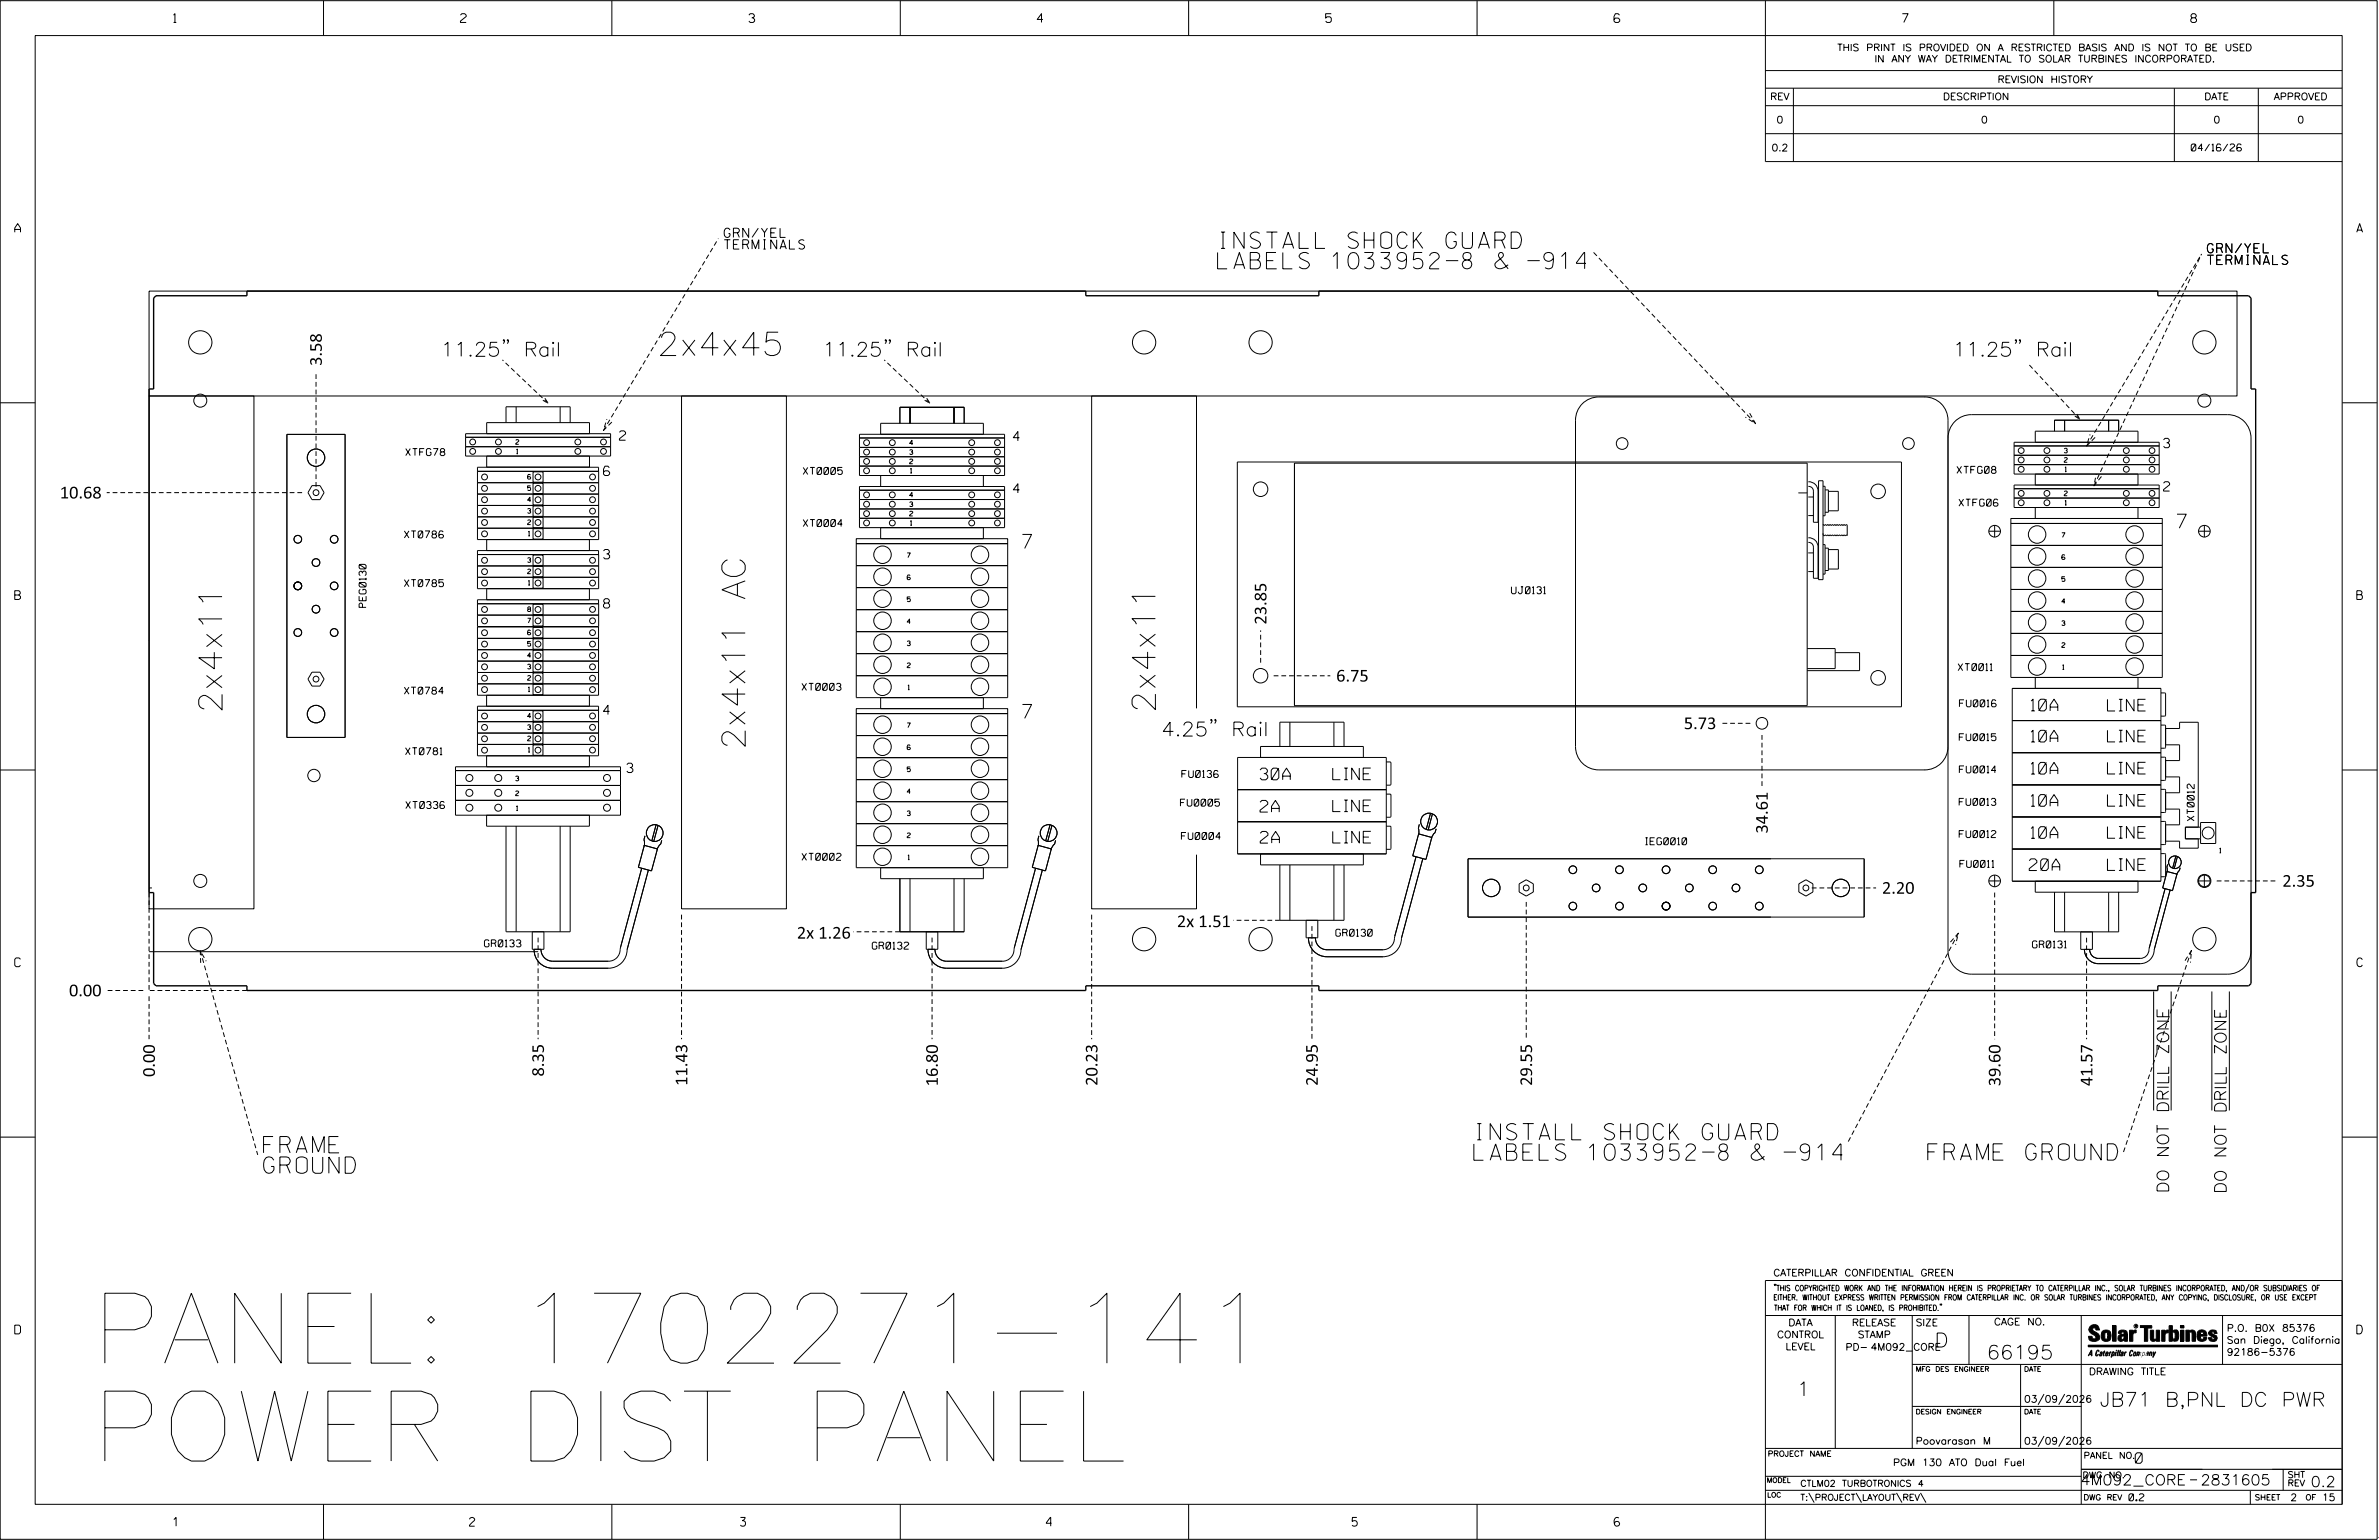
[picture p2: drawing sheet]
<svg xmlns="http://www.w3.org/2000/svg" width="864mm" height="559mm" viewBox="0 0 864 559" stroke-linecap="round" stroke-linejoin="round" font-family="sans-serif">
<defs><g id="words">
<g font-size="25.4">
<text x="33.2" y="494.6">PANEL: 1702271-141</text>
<text x="33.2" y="530.2">POWER DIST PANEL</text>
</g>
<g font-size="8.5">
<text x="238.6" y="129">2x4x45</text>
<text x="80.6" y="258.8" transform="rotate(-90 80.6 258.8)">2x4x11</text>
<text x="419.4" y="258.7" transform="rotate(-90 419.4 258.7)">2x4x11</text>
<text x="270.5" y="272" transform="rotate(-90 270.5 272)">2x4x11 AC</text>
</g>
<g font-size="5.9">
<text x="442" y="90.1">INSTALL SHOCK GUARD</text>
<text x="442" y="97.5">LABELS 1033952-8 &amp; -914</text>
<text x="535" y="413.6">INSTALL SHOCK GUARD</text>
<text x="95.7" y="418.3">FRAME</text>
<text x="95.7" y="425.7">GROUND</text>
<text x="535" y="421">LABELS 1033952-8 &amp; -914</text>
<text x="699.8" y="421">FRAME GROUND</text>
</g>
<g font-size="5.1">
<text x="159.9" y="129.3">11.25&quot; Rail</text>
<text x="298.5" y="129.3">11.25&quot; Rail</text>
<text x="708.8" y="129.3">11.25&quot; Rail</text>
<text x="790.3" y="191.7">7</text>
<text x="371.2" y="199">7</text>
<text x="371.2" y="260.7">7</text>
<text x="421.6" y="267.1">4.25&quot; Rail</text>
<text x="702.3" y="488.8">D</text>
<text x="721.2" y="493.2">66195</text>
<text x="652.2" y="506.5">1</text>
<text x="762.3" y="510.3">JB71 B,PNL DC PWR</text>
</g>
<g font-size="4.2">
<text x="116.8" y="132.8" transform="rotate(-90 116.8 132.8)">3.58</text>
<text x="21.7" y="180.9">10.68</text>
<text x="459.7" y="226.6" transform="rotate(-90 459.7 226.6)">23.85</text>
<text x="485" y="247.3">6.75</text>
<text x="737.3" y="257.9">10A</text>
<text x="765" y="258">LINE</text>
<text x="611.2" y="264.6">5.73</text>
<text x="737.3" y="269.2">10A</text>
<text x="765" y="269.2">LINE</text>
<text x="737.3" y="280.9">10A</text>
<text x="765" y="280.9">LINE</text>
<text x="457.4" y="283">30A</text>
<text x="483.8" y="282.9">LINE</text>
<text x="737.3" y="292.6">10A</text>
<text x="765" y="292.5">LINE</text>
<text x="457.4" y="294.7">2A</text>
<text x="483.8" y="294.5">LINE</text>
<text x="457.5" y="305.9">2A</text>
<text x="483.8" y="305.9">LINE</text>
<text x="641.7" y="302.5" transform="rotate(-90 641.7 302.5)">34.61</text>
<text x="737.3" y="304.2">10A</text>
<text x="765" y="304.2">LINE</text>
<text x="736.6" y="315.9">20A</text>
<text x="765" y="315.8">LINE</text>
<text x="828.5" y="321.8">2.35</text>
<text x="683.2" y="324.3">2.20</text>
<text x="289.3" y="340.6">2x 1.26</text>
<text x="427.2" y="336.4">2x 1.51</text>
<text x="25" y="361.5">0.00</text>
<text x="56.2" y="390.8" transform="rotate(-90 56.2 390.8)">0.00</text>
<text x="197.5" y="390.6" transform="rotate(-90 197.5 390.6)">8.35</text>
<text x="249.5" y="394" transform="rotate(-90 249.5 394)">11.43</text>
<text x="340.4" y="394.2" transform="rotate(-90 340.4 394.2)">16.80</text>
<text x="398.4" y="394" transform="rotate(-90 398.4 394)">20.23</text>
<text x="478.4" y="394" transform="rotate(-90 478.4 394)">24.95</text>
<text x="556.2" y="394" transform="rotate(-90 556.2 394)">29.55</text>
<text x="726.2" y="394.2" transform="rotate(-90 726.2 394.2)">39.60</text>
<text x="759.6" y="394.1" transform="rotate(-90 759.6 394.1)">41.57</text>
<text x="787.3" y="433" transform="rotate(-90 787.3 433)">DO NOT DRILL ZONE</text>
<text x="808.2" y="433.1" transform="rotate(-90 808.2 433.1)">DO NOT DRILL ZONE</text>
</g>
<g font-size="3.8">
<text x="775.1" y="531">0</text>
<text x="755.2" y="538.9">4M092_CORE</text>
<text x="798.8" y="538.9">2831605</text>
<text x="838.8" y="539.5">0.2</text>
</g>
<g font-size="3.4">
<text x="262.9" y="86.2">GRN/YEL</text>
<text x="262.9" y="90.4">TERMINALS</text>
<text x="801.3" y="96">TERMINALS</text>
<text x="801.3" y="91.7">GRN/YEL</text>
<text x="224.9" y="159.7">2</text>
<text x="367.8" y="160">4</text>
<text x="785.4" y="162.5">3</text>
<text x="367.8" y="178.9">4</text>
<text x="785.4" y="178.2">2</text>
<text x="219.1" y="202.8">3</text>
<text x="219.1" y="220.6">8</text>
<text x="219.1" y="259.3">4</text>
<text x="227.5" y="280.3">3</text>
</g>
<g font-size="3.2">
<text x="63" y="8.2">1</text>
<text x="167.2" y="8.2">2</text>
<text x="271.8" y="8.2">3</text>
<text x="376.5" y="8.2">4</text>
<text x="481.2" y="8.2">5</text>
<text x="690.6" y="8.2">7</text>
<text x="795.3" y="8.2">8</text>
<text x="5.4" y="84.3">A</text>
<text x="855.5" y="84.3">A</text>
<text x="5.4" y="217.5">B</text>
<text x="855.6" y="217.5">B</text>
<text x="5.4" y="350.8">C</text>
<text x="855.6" y="350.8">C</text>
<text x="5.4" y="484">D</text>
<text x="855.6" y="484">D</text>
<text x="62.8" y="553.8">1</text>
<text x="170.4" y="553.8">2</text>
<text x="268.8" y="553.8">3</text>
<text x="379.8" y="553.8">4</text>
<text x="490.8" y="553.8">5</text>
<text x="585.9" y="553.8">6</text>
</g>
<g font-size="2.5">
<text x="666.9" y="18.5">THIS PRINT IS PROVIDED ON A RESTRICTED BASIS AND IS NOT TO BE USED</text>
<text x="680.5" y="22.6">IN ANY WAY DETRIMENTAL TO SOLAR TURBINES INCORPORATED.</text>
<text x="725.1" y="30">REVISION HISTORY</text>
<text x="642.6" y="36.3">REV</text>
<text x="705.3" y="36.3">DESCRIPTION</text>
<text x="800.2" y="36.3">DATE</text>
<text x="825.4" y="36.3">APPROVED</text>
<text x="644.9" y="44.7">0</text>
<text x="719.1" y="44.7">0</text>
<text x="803.5" y="44.7">0</text>
<text x="834" y="44.7">0</text>
<text x="643.1" y="54.8">0.2</text>
<text x="795.4" y="54.8">04/16/26</text>
<text x="147.3" y="165.3">XTFG78</text>
<text x="291.6" y="172.1">XT0005</text>
<text x="710.4" y="171.8">XTFG08</text>
<text x="711.1" y="183.7">XTFG06</text>
<text x="291.6" y="191.1">XT0004</text>
<text x="146.8" y="195.2">XT0786</text>
<text x="146.8" y="212.9">XT0785</text>
<text x="548.7" y="215.4">UJ0131</text>
<text x="132.9" y="220.4" transform="rotate(-90 132.9 220.4)">PEG0130</text>
<text x="710.8" y="243.3">XT0011</text>
<text x="146.8" y="251.9">XT0784</text>
<text x="291.1" y="250.5">XT0003</text>
<text x="711.3" y="256.5">FU0016</text>
<text x="711.2" y="268.8">FU0015</text>
<text x="147.2" y="273.9">XT0781</text>
<text x="711.3" y="280.4">FU0014</text>
<text x="429" y="282.1">FU0136</text>
<text x="147.3" y="293.4">XT0336</text>
<text x="428.5" y="292.5">FU0005</text>
<text x="711.2" y="292.2">FU0013</text>
<text x="796.5" y="297.8" transform="rotate(-90 796.5 297.8)">XT0012</text>
<text x="428.9" y="304.6">FU0004</text>
<text x="711.2" y="303.9">FU0012</text>
<text x="597.3" y="306.5">IEG0010</text>
<text x="291.1" y="312.2">XT0002</text>
<text x="711.4" y="314.7">FU0011</text>
<text x="484.9" y="339.7">GR0130</text>
<text x="175.9" y="343.6">GR0133</text>
<text x="316.6" y="344.4">GR0132</text>
<text x="737.8" y="344">GR0131</text>
<text x="643.8" y="463">CATERPILLAR CONFIDENTIAL GREEN</text>
<text x="645.1" y="485.5">CONTROL</text>
<text x="649.2" y="481.1">DATA</text>
<text x="672.3" y="481.1">RELEASE</text>
<text x="674.4" y="485.5">STAMP</text>
<text x="695.4" y="481.1">SIZE</text>
<text x="723.8" y="480.8">CAGE NO.</text>
<text x="808.4" y="483.1">P.O. B0X 85376</text>
<text x="648.2" y="489.8">LEVEL</text>
<text x="669.9" y="490">PD- 4M092_CORE</text>
<text x="808.4" y="487.5">San Diego, California</text>
<text x="808.4" y="491.8">92186-5376</text>
<text x="758.3" y="498.9">DRAWING TITLE</text>
<text x="734.8" y="508.9">03/09/2026</text>
<text x="695.4" y="524.1">Poovarasan M</text>
<text x="734.8" y="524.1">03/09/2026</text>
<text x="687.2" y="531.9">PGM 130 ATO Dual Fuel</text>
<text x="772.8" y="544.6">0.2</text>
<text x="831.4" y="544.6">2</text>
<text x="842.9" y="544.6">15</text>
</g>
<g font-size="2.3">
<text x="756.4" y="529.2">PANEL NO.</text>
<text x="653.5" y="539.4">CTLM02 TURBOTRONICS 4</text>
<text x="756" y="536.3">DWG NO.</text>
<text x="830.4" y="539.3">REV</text>
<text x="830.4" y="536.2">SHT</text>
<text x="653.5" y="544.5">T:\PROJECT\LAYOUT\REV\</text>
</g>
<g font-size="2">
<text x="643.8" y="468.4">&quot;THIS COPYRIGHTED WORK AND THE INFORMATION HEREIN IS PROPRIETARY TO CATERPILLAR INC., SOLAR TURBINES INCORPORATED, AND/OR SUBSIDIARIES OF</text>
<text x="643.8" y="471.8">EITHER. WITHOUT EXPRESS WRITTEN PERMISSION FROM CATERPILLAR INC. OR SOLAR TURBINES INCORPORATED, ANY COPYING, DISCLOSURE, OR USE EXCEPT</text>
<text x="644" y="475.6">THAT FOR WHICH IT IS LOANED, IS PROHIBITED.&quot;</text>
<text x="641.7" y="528.5">PROJECT NAME</text>
<text x="756.3" y="544.3">DWG REV</text>
<text x="818.5" y="544.3">SHEET</text>
<text x="836.9" y="544.3">OF</text>
</g>
<g font-size="1.8">
<text x="695.4" y="497.6">MFG DES ENGINEER</text>
<text x="734.8" y="497.6">DATE</text>
<text x="695.4" y="513.1">DESIGN ENGINEER</text>
<text x="734.8" y="513.1">DATE</text>
<text x="641.3" y="538">MODEL</text>
<text x="641.5" y="543.3">LOC</text>
</g>
<g font-size="1.7">
<text x="187.2" y="161.2">2</text>
<text x="330.2" y="161.5">4</text>
<text x="187.5" y="164.6">1</text>
<text x="330.2" y="164.9">3</text>
<text x="749.3" y="167.7">2</text>
<text x="749.3" y="164.3">3</text>
<text x="191.5" y="173.8">6</text>
<text x="330.2" y="168.3">2</text>
<text x="330.5" y="171.7">1</text>
<text x="749.6" y="171.1">1</text>
<text x="191.5" y="178">5</text>
<text x="749.3" y="179.9">2</text>
<text x="191.5" y="182.1">4</text>
<text x="330.2" y="180.4">4</text>
<text x="330.2" y="183.8">3</text>
<text x="749.6" y="183.3">1</text>
<text x="191.5" y="190.3">2</text>
<text x="191.5" y="186.2">3</text>
<text x="330.2" y="187.2">2</text>
<text x="330.5" y="190.6">1</text>
<text x="191.8" y="194.5">1</text>
<text x="748.5" y="195">7</text>
<text x="329.3" y="202.3">7</text>
<text x="748.5" y="203">6</text>
<text x="191.5" y="208.2">2</text>
<text x="191.5" y="204.1">3</text>
<text x="191.8" y="212.3">1</text>
<text x="329.3" y="210.3">6</text>
<text x="748.5" y="211">5</text>
<text x="191.5" y="221.9">8</text>
<text x="329.3" y="218.3">5</text>
<text x="748.5" y="219">4</text>
<text x="191.5" y="226">7</text>
<text x="329.3" y="226.3">4</text>
<text x="748.5" y="226.9">3</text>
<text x="191.5" y="238.6">4</text>
<text x="191.5" y="234.5">5</text>
<text x="329.3" y="234.3">3</text>
<text x="748.5" y="234.9">2</text>
<text x="191.5" y="242.7">3</text>
<text x="329.3" y="242.3">2</text>
<text x="748.8" y="242.9">1</text>
<text x="191.5" y="246.9">2</text>
<text x="191.8" y="251">1</text>
<text x="329.6" y="250.2">1</text>
<text x="191.5" y="260.6">4</text>
<text x="191.5" y="264.7">3</text>
<text x="191.5" y="268.8">2</text>
<text x="329.3" y="264">7</text>
<text x="191.8" y="273">1</text>
<text x="329.3" y="280">5</text>
<text x="187.2" y="283.3">3</text>
<text x="329.3" y="288">4</text>
<text x="187.2" y="288.7">2</text>
<text x="187.5" y="294.1">1</text>
<text x="329.3" y="296">3</text>
<text x="329.3" y="303.9">2</text>
<text x="329.6" y="311.9">1</text>
<text x="805.8" y="309.5">1</text>
</g>
<text font-size=".9" x="775.1" y="481.7">R</text>
</g></defs>
<g fill="none" stroke="#000" stroke-width=".36">
<path d="M.1 .2h862.8v558.4h-862.8zM12.8 12.9h837.4v533h-837.4zM117.4 .2v12.7M222.1 .2v12.7M326.8 .2v12.7M431.5 .2v12.7M536.2 .2v12.7M587.9 5.5l-.5-.5h-1l-.5 1v1.7l.5 .4h1l.6-.4v-.6l-.6-.5h-1l-.5 .5M640.9 .2v58.4h209.3M745.6 .2v12.7M640.9 25.6h209.3M640.9 32h209.3"/>
<path d="M640.9 38.3h209.3M651 32v26.6M789.3 32v26.6M819.8 32v26.6M640.9 48.5h209.3M54.1 105.6h758v38.1h-758zM183.1 123.5l-.2 .2-.2-.2 .2-.3 .2 .3-.4 1.2M184.6 123.5l-.3 .2-.2-.2 .2-.3 .3 .3-.5 1.2M321.7 123.5l-.2 .2-.2-.2 .2-.3a.97 .97 0 0 1-.2 1.5M323.2 123.5l-.2 .2-.3-.2 .3-.3 .2 .3v.5l-.5 .7M732 123.5l-.2 .2-.3-.2 .3-.3a.91 .91 0 0 1-.3 1.5M733.5 123.5l-.3 .2-.2-.2 .2-.3a.93 .93 0 0 1-.2 1.5"/>
<path d="M.1 146.2h12.7M54.1 143.7h38.1v186.1h-38.1zM104.1 157.6h21.2v110h-21.2zM169 157.4h52.7v8.1h-52.7zM169 158.7h52.7M183.7 153.4v-5.8h23.3v5.8M187.4 147.6v5.8M203.3 147.6v5.8M214 157.4v-4h-37.3v4M247.4 143.7h38.1v186.1h-38.1zM312 157.6h52.7v14.9h-52.7zM312 158.9h52.7"/>
<path d="M319.7 157.6v-4h37.3v4M326.7 153.6v-5.8h23.3v5.8M330.3 147.8v5.8M346.3 147.8v5.8M698.7 144a8.4 8.4 0 0 1 8.4 8.5v192.5a8.5 8.5 0 0 0 8.5 8.5h93.1a8.4 8.4 0 0 0 8.4-8.5v-186.1a8.4 8.4 0 0 0-8.4-8.4h-93.1a8.5 8.5 0 0 0-8.5 8.4M698.8 144h-118.4a8.4 8.4 0 0 0-8.5 8.5v118.4a8.4 8.4 0 0 0 8.5 8.5h118.4M745.8 156.5v-4h23.3v4M749.5 152.5v4M765.5 152.5v4M850.2 146.2h12.7M113.2 176.2h3l1.5 2.6-1.5 2.5h-3l-1.4-2.5zM169 162.1h52.7"/>
<path d="M173.3 171h44v24.8h-44v-26.3h44v1.5M173.3 179.3h44M173.3 175.2h44M193.5 179.5h3.6v3.7h-3.6zM193.5 175.3h3.6v3.8h-3.6zM193.5 171.2h3.6v3.8h-3.6zM214 165.5v4h-37.3v-4M221.2 169.7l-.5-.5h-1.1l-.5 1.1v1.7l.5 .5h1.1l.6-.5v-.6l-.6-.5h-1.1l-.5 .5M312 176.5h52.7v15h-52.7zM312 177.9h52.7M312 162.3h52.7M312 165.7h52.7"/>
<path d="M312 169.1h52.7M319.7 172.5v4M357 172.5v4M449.2 167.6h241v88.9h-241zM469.9 168.1h186.1v87.9h-186.1zM652.8 178.9h3.2M656.4 174.8a3.4 3.4 0 0 1 3.6 3.4v11.3h-1.7v-11.3a1.7 1.7 0 0 0-1.9-1.7M660.2 174.4h1.6v35.9h-1.6zM661.8 176.5h.7v10.6h-.7M662.5 177.8h1.2v8.1h-1.2M663.7 178.3h3.6v7h-3.6M731.1 177.3h52.7"/>
<path d="M731.1 168.6h52.7M731.1 165.2h52.7M731.1 161.8h52.7M731.1 160.5h52.7v11.5h-52.7zM731.1 176h52.7v8.1h-52.7zM738.8 172v4M776.1 160.5v-4h-37.3v4M776.1 172v4M173.3 191.7h44M173.3 187.5h44M173.3 183.4h44M176.7 195.8v4"/>
<path d="M193.5 191.8h3.6v3.8h-3.6zM193.5 187.7h3.6v3.8h-3.6zM193.5 183.6h3.6v3.8h-3.6zM214 195.8v4M310.8 197.3h55v55.9h-55zM310.8 195.5h55v1.8h-55zM312 181.3h52.7M312 184.7h52.7M312 188.1h52.7M319.7 191.5v4h37.3v-4M656.4 195.1a3.4 3.4 0 0 1 3.6 3.4v11.3h-1.7v-11.3a1.7 1.7 0 0 0-1.9-1.7M656.4 187.1h1.9"/>
<path d="M656.4 180.3h1.9M661.8 197.6h.7v10.7h-.7M661.8 190.4l.4 .3 .5-.4 .4 .4 .4-.4 .4 .4 .5-.4 .4 .4 .4-.4 .4 .4 .4-.4 .5 .4 .4-.4 .4 .4 .4-.4 .5 .4 .4-.4 .4 .4 .4-.4 .5 .4 .4-.4 .3 .2v3.8l-.3-.2-.4 .4-.5-.4-.4 .4-.4-.4-.4 .4-.5-.4-.4 .4-.4-.4-.4 .4-.5-.4-.4 .4-.4-.4-.4 .4-.4-.4-.5 .4-.4-.4-.4 .4-.4-.4-.5 .4-.4-.4v-.6M662.5 198.9h1.2v8.1h-1.2M663.7 199.4h3.6v7.1h-3.6M722 192.8h4.2M724.1 190.6v4.3M730 189.9h54.9v55.9h-54.9zM730 197.9h54.9M730 188.1h54.9v1.8h-54.9zM731.1 180.7h52.7M776.1 184.1v4h-37.3v-3.9"/>
<path d="M798.1 192.8h4.2M800.2 190.6v4.3M173.3 201.2h44v12.4h-44v-13.8h44v1.4M173.3 219.1h44v8.2h-44v-9.7h44v1.5M173.3 209.5h44M173.3 205.4h44M176.7 213.6v4M193.5 209.7h3.6v3.7h-3.6zM193.5 205.5h3.6v3.8h-3.6zM193.5 201.4h3.6v3.8h-3.6zM193.5 219.3h3.6v3.7h-3.6zM214 213.6v4"/>
<path d="M310.8 213.2h55M310.8 205.2h55M656.4 207.4h1.9M656.4 200.6h1.9M730 213.9h54.9M730 205.9h54.9M173.3 227.5h44v24.8h-44zM173.3 235.8h44M173.3 239.9h44M173.3 231.6h44M173.3 223.2h44M192.6 228.9l-.8-.3-.3 .6v.9l.8 .2 .3-.2-.3-.6h-.5l-.3 .3"/>
<path d="M193.5 223.4h3.6v3.8h-3.6zM193.5 235.9h3.6v3.8h-3.6zM193.5 231.8h3.6v3.8h-3.6zM193.5 227.7h3.6v3.8h-3.6zM310.8 237.2h55M310.8 229.2h55M310.8 221.2h55M656 235.3h10.2v7.3h-10.2M666.2 236.8h8.8v6.5h-19M730 237.8h54.9M730 229.8h54.9M730 221.9h54.9"/>
<path d="M113.2 243.9h3l1.5 2.5-1.5 2.6h-3l-1.4-2.6zM173.3 256.3h44v17.9h-44zM173.3 257.7h44M173.3 244h44M173.3 248.1h44M176.6 252.3v4M193.5 257.9h3.6v3.8h-3.6zM193.5 240.1h3.6v3.7h-3.6zM193.5 244.2h3.6v3.8h-3.6zM193.5 248.3h3.6v3.8h-3.6zM214 252.3v4M310.8 258.9h55v56h-55z"/>
<path d="M310.8 245.2h55M310.8 257.1h55v1.8h-55zM357 253.2v3.9h-37.3v-3.9M434.3 257v-113.3h-38v186.1h38v-19.7M730.5 249.8h53.9v70h-53.9zM738.8 245.8v4M776.1 245.8v4M784.4 251.4h1.4l.3 .4v7.7l-.3 .4h-1.4M.1 279.4h12.7M165.3 278.2h59.9v17.6h-59.9zM165.3 279.6h59.9M173.3 261.9h44"/>
<path d="M173.3 266h44M173.3 270.1h44M176.6 274.2v4M193.5 262h3.6v3.8h-3.6zM193.5 266.2h3.6v3.7h-3.6zM193.5 270.3h3.6v3.8h-3.6zM214 274.2v4M310.8 274.9h55M310.8 266.9h55M330.4 270.6l-.8-.3-.3 .6v.8l.9 .3 .2-.3-.2-.6-.9 .3M439.9 261.3l-.2 .2-.2-.2 .2-.3a.95 .95 0 0 1-.2 1.5M441.4 261.3l-.3 .2-.2-.2 .2-.3a.97 .97 0 0 1-.2 1.5"/>
<path d="M449.3 274.8h53.9v35h-53.9zM457.6 274.8v-3.9h37.3v3.9M464.6 270.9v-8.9h23.3v8.9M468.2 262v8.9M484.2 262v8.9M503.2 276.5h1.4l.3 .3v7.8l-.3 .3h-1.4M707.1 270.9a8.4 8.4 0 0 1-8.4 8.5M730.5 261.5h53.9M730.5 273.1h53.9M784.4 263.1h1.4l.3 .3v7.8l-.3 .3h-1.4M784.4 274.7h1.4l.3 .4v7.7l-.3 .4h-1.4M786.1 270.3h5.1v5.7h-5.1"/>
<path d="M786.1 264.3h5.1v-2.2h6.8v38M850.2 279.4h12.7M165.3 290.4h59.9M165.3 285h59.9M176.6 295.8v4h37.4v-4M187.4 299.7v38.4M203.3 299.8v38.3M207 299.8v38.3h-23.3v-38.3M238.2 299.3l-1.6 5.8M238.9 299.5l-1.6 5.8M310.8 298.9h55M310.8 290.9h55"/>
<path d="M310.8 282.9h55M381.2 299.3l-1.6 5.8M381.9 299.5l-1.6 5.8M449.3 298.2h53.9M449.3 286.5h53.9M503.2 299.8h1.4l.3 .3v7.8l-.3 .3h-1.4M503.2 288.1h1.4l.3 .4v7.7l-.3 .3h-1.4M515.2 299.1l-.3 1.5 .2 1.4-.2 .9M519.3 295.1l-1.6 5.9M520 295.3l-1.6 5.8M730.5 284.8h53.9M730.5 296.4h53.9"/>
<path d="M784.4 286.4h1.4l.3 .3v7.8l-.3 .3h-1.4M784.4 298.1h1.4l.3 .3v7.7l-.3 .4h-1.4M786.1 293.6h5.1v5.7h-5.1M786.1 281.9h5.1v5.8h-5.1M798.8 298.4h5.5v7.7h-5.5zM232.9 315.1l-7.7 28.8a4.5 4.5 0 0 1-4.3 4.9h-20.3a4.3 4.3 0 0 1-4.2-4.3M233.9 306.7l4.8 1.3-2.2 8-4.8-1.3zM234.1 303.3l-.3 1.4 .2 1-.2 1.4M235.4 315.7l-7.8 28.9a6.7 6.7 0 0 1-6.7 6.7h-20.3a6.7 6.7 0 0 1-6.7-6.8M240.2 304.9l-.3 1.4-1 1.1-.3 1M310.8 306.8h55M319.7 314.9v3.9h37.3v-3.9"/>
<path d="M326.7 318.8v19.3h23.3v-19.3M330.3 318.8v19.3M346.3 318.8v19.3M375.9 315.1l-7.7 28.8a4.4 4.4 0 0 1-4.3 4.9h-20.3a4.2 4.2 0 0 1-4.2-4.3M376.9 306.7l4.7 1.3-2.1 8-4.8-1.3zM377.1 303.3l-.3 1.4 .2 1.4-.2 1M378.4 315.7l-7.8 28.9a6.7 6.7 0 0 1-6.7 6.7h-20.3a6.7 6.7 0 0 1-6.7-6.8M383.2 304.9l-.4 1.4-.9 1.1-.3 1M457.6 309.8v4h37.3v-4M464.6 313.8v20.1h23.3v-20.1M468.2 313.8v20.1M484.2 313.8v20.1"/>
<path d="M514 310.9l-7.7 28.9a4.4 4.4 0 0 1-4.3 4.8h-20.2a4.2 4.2 0 0 1-4.3-4.3M515 302.6l4.7 1.3-2.1 8-4.8-1.3zM516.5 311.5l-7.8 28.9a6.7 6.7 0 0 1-6.7 6.8h-20.2a6.7 6.7 0 0 1-6.8-6.9M521.3 300.7l-.4 1.4-.9 1.1-.3 1M532.9 311.6h143.8v21.2h-143.8zM722 319.7h4.2M724.1 317.5v4.3M730.5 308.1h53.9M738.8 319.8v3.9h37.3v-3.9M784.4 309.7h1.4l.3 .4v7.7l-.3 .3h-1.4M786.7 316.2l3.6 1-1.7 6-3.5-1zM786.9 313.7l-.3 2.8"/>
<path d="M789.9 310.6l-1.2 4.4M790.4 310.8l-1.1 4.3M791.4 314.9l-.3 1-.9 1.5M798 304.4v3.4h-6.8v-2.6h-5.1M798.1 319.7h4.2M798.8 300.1h-5.5v4.3h5.5M800.2 317.5v4.3M54.1 322.2h1M193.2 338.1v6.4h4.2v-6.4M336.2 338.1v6.4h4.2v-6.4M474.1 333.9v6.4h4.3v-6.4M551.5 320.7l2.5-1.5 2.6 1.5v3l-2.6 1.5-2.5-1.5z"/>
<path d="M653 320.7l2.6-1.5 2.5 1.5v3l-2.5 1.5-2.6-1.5zM749.5 323.7v14.4M755.3 338.1v6.4h4.3v-6.4M765.5 323.8v14.3M769.1 323.6v14.5h-23.3v-14.4M786 322.4l-5.8 21.7a3.4 3.4 0 0 1-3.3 3.7h-15.2a3.1 3.1 0 0 1-3.1-3.3M787.8 322.9l-5.8 21.7a5.1 5.1 0 0 1-5.1 5.1h-15.2a5.1 5.1 0 0 1-5-5.2M54.1 345.3h141.3M781.8 359.8v43.1M788.1 359.8v43.1M802.9 359.8v43.1M809.3 359.8v43.1"/>
<path d="M.1 412.6h12.7M850.2 412.6h12.7M640.9 477.3h209.3M644.2 466.1l-.1 .4M644.7 466.1l-.2 .4M666.2 477.3v48.3M694.2 477.3v48.3M704.4 473.3l-.1 .4M704.8 473.3l-.1 .4M714.8 477.3v17.8M755.5 477.3v68.6M806.8 477.3v17.8"/>
<path d="M816.5 466l-1.4 3.1M850.2 464.6h-209.3v94M850.2 464.8v81.1M694.2 495.1h156M733.5 495.1v30.5M758.6 481.4a2.02 2.02 0 0 1 3.1-.1l.5 1.3h-1.3l-.2-.6-.4-.2-.6 .1-.1 .4 .4 .7a2.46 2.46 0 0 1 2.2 2.9 2.83 2.83 0 0 1-3.8 .3l-.3-1.3h1.3l.2 .7 .6 .3 .5-.2 .2-.5-.4-.6-1.9-1.2-.4-.9zM759.2 491.3h-.7l.7-1.2v1.9h.2l-.1-2.1-1.3 2.1 .5-.5h.7M761.3 490l.3-.2 .4 .3-.1 .3-.3-.4-.4 .3-.3 1.6h.4l.4-.5-.3 .6-.4 .1-.3-.4zM762.6 490.6l.5-.1-.1 1.4h-.9a.74 .74 0 0 1 .9-.8l-.3 .7-.5 .1 .2-.5 .6-.2v-.5l-.7 .2zM763 483.2a2.17 2.17 0 0 1 3.1 0l.3 1.4-.3 1.5a2.17 2.17 0 0 1-3.1 0l-.3-1.5zM763.6 490.5l.4-.4 .2 .6h-.3l-.3 .9 .2 .4-.3-.1zM764.1 483.7l.5-.4 .4 .3v2.2l-.4 .2-.5-.2z"/>
<path d="M764.6 491.1l.6 .2v-.7l-.4-.1-.4 .6-.1 .8h.6M764.6 491.1l-.1 .8h.4M764.6 482.6v.8M764.8 490.7l.4 .1v.3h-.6zM765 491.5l-.1 .4zM766 490.5l-.5 1.5zM766 490.8l.4-.3-.4 .4M766.9 481h1.3v5.7h-1.3zM767 490.8l.5 .1-.3 .8-.4 .2zM767.3 490.5h-.5l-.5 2M767.3 490.5a.8 .8 0 0 1 .2 1 .8 .8 0 0 1-.9 .4l-.1 .6M767.3 490.5l-.1 .2"/>
<path d="M768.1 490.5l-.4 1.5zM768.2 489.9h.3l-.1 .2h-.2zM769 489.9l-.5 2.1zM769.7 489.9l-.6 2.1zM770.1 491.4l.5-.3-.5 .8zM770.4 491.9h.1M770.6 491.1l.1-.4-.7 .2 .1-.3 .6-.1 .2 .3-.5 1.1M770.6 491.1a.74 .74 0 0 0-.8 .8h.6M771 484.8h-.7l-.3 .6 .4 .7 .5-.3 .1-2.4h-.8l-.1 .4h-1.2a1.71 1.71 0 0 1 1.8-1.3 1.71 1.71 0 0 1 1.6 1.4v2.8h-1.1l-.1-.6M771 484.2l-1.5 .1a1.41 1.41 0 0 0 0 2.4l.5 .1 1.1-.7M771.2 486.1h-.1M771.4 490.5l.1 .3 .4-.3-.9 1.5z"/>
<path d="M771.5 490.8h.1M773 482.7h1.2v.5l.5-.5 .7-.1v1h-.6l-.5 .4-.1 2.7h-1.2zM773.3 490.3l.6-.4 .4 .2-.1 .4-.3-.4a1.28 1.28 0 0 0-.5 1.8l.6-.4-.1 .4-.8 .1zM774.7 490.8l.5-.3a.88 .88 0 0 1 .2 .9 .88 .88 0 0 1-.7 .7l-.2-.2zM774.8 490.9h.5l-.3 1h-.3l-.2-.2zM775.2 490.5l-.1 .2M776.8 481h4.3v.9h-1.5v4.8h-1.3M776.8 490.6l-.8 .2v-.3l-.4 1.5 .8-1.3v1.3l.3-1.2M779.3 491.1h.4M779.6 490.5h.3l-.3 1.4M779.6 490.7h.2l-.1 .4M779.7 491.1l-.1 .4"/>
<path d="M779.7 491.1l-.4 .2M780.1 492l.4-1.5 .1 .3 .3-.3 .3 .2-.3 1.3v-1.3l-.7 1.3M780.6 482.7h1.2v2.7l.1 .4 .4 .3 .4-.7v-2.7h1.2l.1 4h-1.3v-.5l-1.1 .6-.7-.3-.3-.7zM781.6 492.5l1-2-.8 1.3-.2-1.3-.2 2M784.7 482.7h1.2v.5l.5-.5 .7-.1v1h-.5l-.6 .4-.1 2.7h-1.2zM787.4 481h1.2v2a1.4 1.4 0 0 1 2.2 .2l.1 1.4-.4 1.9-1.5 .1-.4-.5v-1l.5 .9 .5-.3v-2.1l-.5-.4-.5 .7v2.8h-1.2zM791.5 482.7h1.3v4h-1.3zM791.5 481h1.3v.9h-1.3zM793.5 482.7h1.3v.4l.7-.5 1.1 .2 .4 .6v3.3h-1.2l-.3-3.4-.7 .2v3.2h-1.3zM794.8 483.1h.1M797.7 483.2a1.92 1.92 0 0 1 2.4-.5 1.92 1.92 0 0 1 1 2.1h-2.3v.8l.6 .5 .5-.3v-.5h1.2a1.83 1.83 0 0 1-2.1 1.4 1.83 1.83 0 0 1-1.5-2.1zM798.8 484.2v.6"/>
<path d="M799.1 483.4h.6l.2 .8h-1.1zM804.6 482.9a1.84 1.84 0 0 0-2.9 .8 3.3 3.3 0 0 0 2.2 1.9l-.5 .5-.4-.3-.1-.4h-1.2l.1 .6a1.92 1.92 0 0 0 2.9 .4M804.9 483.8h-1.2l-.2-.6-.5 .1-.1 .3 .1 .3 1.8 .9M805.1 488.1h-47.1v.6h47.1M694.2 510.3h61.3M742 505.8l-2.2 3.9M749.5 505.8l-2.2 3.9M640.9 525.6h209.2M640.9 535.7h114.6M742 521.1l-2.2 3.8M749.5 521.1l-2.2 3.8M755.5 533.2h94.7"/>
<path d="M795 537h2.6M828.8 533.2v7.6M117.4 545.9v12.7M222.1 545.9v12.7M326.8 545.9v12.7M431.5 545.9v12.7M536.2 545.9v12.7M640.9 540.8h209.3M656.6 541.7l2 3.5M673.8 541.7l1.9 3.5M688.4 541.7l2 3.5M697.2 541.7l1.9 3.5"/>
<path d="M816.9 541v4.9M863.5 558h.1"/>
<circle cx="72.7" cy="124.2" r="4.2"/>
<circle cx="415.3" cy="124.2" r="4.2"/>
<circle cx="457.6" cy="124.2" r="4.2"/>
<circle cx="800.2" cy="124.2" r="4.2"/>
<circle cx="72.7" cy="145.4" r="2.36"/>
<circle cx="800.2" cy="145.4" r="2.36"/>
<circle cx="114.7" cy="178.8" r="1.06"/>
<circle cx="114.7" cy="166.1" r="3.2"/>
<circle cx="171.6" cy="160.4" r="1.06"/>
<circle cx="171.6" cy="163.8" r="1.06"/>
<circle cx="175.9" cy="173.1" r="1.06"/>
<circle cx="175.9" cy="177.2" r="1.06"/>
<circle cx="180.9" cy="160.4" r="1.06"/>
<circle cx="180.9" cy="163.8" r="1.06"/>
<circle cx="195.3" cy="177.2" r="1.06"/>
<circle cx="195.3" cy="173.1" r="1.06"/>
<circle cx="209.8" cy="160.4" r="1.06"/>
<circle cx="209.8" cy="163.8" r="1.06"/>
<circle cx="215.1" cy="173.1" r="1.05"/>
<circle cx="215.1" cy="177.2" r="1.05"/>
<circle cx="219.1" cy="160.4" r="1.06"/>
<circle cx="219.1" cy="163.8" r="1.05"/>
<circle cx="314.6" cy="167.4" r="1.06"/>
<circle cx="314.6" cy="160.6" r="1.06"/>
<circle cx="314.6" cy="170.8" r="1.06"/>
<circle cx="314.6" cy="164" r="1.05"/>
<circle cx="314.6" cy="179.6" r="1.05"/>
<circle cx="323.9" cy="167.4" r="1.06"/>
<circle cx="323.9" cy="170.8" r="1.06"/>
<circle cx="323.9" cy="160.6" r="1.06"/>
<circle cx="323.9" cy="164" r="1.06"/>
<circle cx="323.9" cy="179.6" r="1.06"/>
<circle cx="352.7" cy="167.4" r="1.06"/>
<circle cx="352.7" cy="170.8" r="1.06"/>
<circle cx="352.7" cy="160.6" r="1.06"/>
<circle cx="352.7" cy="179.6" r="1.06"/>
<circle cx="352.7" cy="164" r="1.06"/>
<circle cx="362.1" cy="167.4" r="1.05"/>
<circle cx="362.1" cy="160.6" r="1.05"/>
<circle cx="362.1" cy="170.8" r="1.05"/>
<circle cx="362.1" cy="179.6" r="1.05"/>
<circle cx="362.1" cy="164" r="1.05"/>
<circle cx="457.6" cy="177.5" r="2.63"/>
<circle cx="588.9" cy="161" r="2.12"/>
<circle cx="681.8" cy="178.3" r="2.65"/>
<circle cx="692.8" cy="161" r="2.12"/>
<circle cx="733.7" cy="170.3" r="1.06"/>
<circle cx="733.7" cy="166.9" r="1.05"/>
<circle cx="733.7" cy="179" r="1.05"/>
<circle cx="733.7" cy="163.5" r="1.05"/>
<circle cx="743.1" cy="170.3" r="1.06"/>
<circle cx="743.1" cy="166.9" r="1.06"/>
<circle cx="743.1" cy="179" r="1.06"/>
<circle cx="743.1" cy="163.5" r="1.05"/>
<circle cx="771.9" cy="170.3" r="1.06"/>
<circle cx="771.9" cy="179" r="1.06"/>
<circle cx="771.9" cy="166.9" r="1.06"/>
<circle cx="771.9" cy="163.5" r="1.05"/>
<circle cx="781.2" cy="170.3" r="1.05"/>
<circle cx="781.2" cy="179" r="1.05"/>
<circle cx="781.2" cy="166.9" r="1.05"/>
<circle cx="781.2" cy="163.5" r="1.04"/>
<circle cx="108.1" cy="195.7" r="1.4"/>
<circle cx="121.3" cy="195.7" r="1.4"/>
<circle cx="175.9" cy="189.6" r="1.06"/>
<circle cx="175.9" cy="181.3" r="1.06"/>
<circle cx="175.9" cy="193.7" r="1.06"/>
<circle cx="175.9" cy="185.5" r="1.06"/>
<circle cx="195.3" cy="189.6" r="1.06"/>
<circle cx="195.3" cy="181.3" r="1.06"/>
<circle cx="195.3" cy="193.7" r="1.06"/>
<circle cx="195.3" cy="185.5" r="1.06"/>
<circle cx="215.1" cy="193.7" r="1.06"/>
<circle cx="215.1" cy="189.6" r="1.05"/>
<circle cx="215.1" cy="181.3" r="1.05"/>
<circle cx="215.1" cy="185.5" r="1.05"/>
<circle cx="314.6" cy="183" r="1.06"/>
<circle cx="314.6" cy="189.8" r="1.06"/>
<circle cx="314.6" cy="186.4" r="1.05"/>
<circle cx="323.9" cy="189.8" r="1.06"/>
<circle cx="323.9" cy="183" r="1.06"/>
<circle cx="323.9" cy="186.4" r="1.06"/>
<circle cx="352.7" cy="183" r="1.06"/>
<circle cx="352.7" cy="189.8" r="1.06"/>
<circle cx="352.7" cy="186.4" r="1.06"/>
<circle cx="362.1" cy="183" r="1.05"/>
<circle cx="362.1" cy="189.8" r="1.05"/>
<circle cx="362.1" cy="186.4" r="1.05"/>
<circle cx="724.1" cy="192.7" r="2.11"/>
<circle cx="733.7" cy="182.4" r="1.06"/>
<circle cx="739.5" cy="193.9" r="3.2"/>
<circle cx="743.1" cy="182.4" r="1.06"/>
<circle cx="771.9" cy="182.4" r="1.06"/>
<circle cx="774.9" cy="193.9" r="3.2"/>
<circle cx="781.2" cy="182.4" r="1.05"/>
<circle cx="800.2" cy="192.7" r="2.11"/>
<circle cx="108.1" cy="212.6" r="1.4"/>
<circle cx="114.7" cy="204.1" r="1.4"/>
<circle cx="121.3" cy="212.6" r="1.4"/>
<circle cx="175.9" cy="207.4" r="1.06"/>
<circle cx="175.9" cy="211.6" r="1.06"/>
<circle cx="175.9" cy="203.3" r="1.06"/>
<circle cx="195.3" cy="211.6" r="1.05"/>
<circle cx="195.3" cy="207.4" r="1.05"/>
<circle cx="195.3" cy="203.3" r="1.05"/>
<circle cx="215.1" cy="207.4" r="1.05"/>
<circle cx="215.1" cy="211.6" r="1.05"/>
<circle cx="215.1" cy="203.3" r="1.05"/>
<circle cx="320.4" cy="217.3" r="3.2"/>
<circle cx="320.4" cy="209.3" r="3.2"/>
<circle cx="320.4" cy="201.3" r="3.2"/>
<circle cx="355.7" cy="217.3" r="3.2"/>
<circle cx="355.8" cy="209.3" r="3.2"/>
<circle cx="355.8" cy="201.3" r="3.2"/>
<circle cx="739.5" cy="201.9" r="3.2"/>
<circle cx="739.5" cy="217.9" r="3.2"/>
<circle cx="739.5" cy="209.9" r="3.2"/>
<circle cx="774.9" cy="201.9" r="3.2"/>
<circle cx="774.9" cy="217.9" r="3.2"/>
<circle cx="774.9" cy="209.9" r="3.2"/>
<circle cx="108.1" cy="229.5" r="1.4"/>
<circle cx="114.7" cy="221" r="1.4"/>
<circle cx="121.3" cy="229.5" r="1.4"/>
<circle cx="175.9" cy="221.2" r="1.06"/>
<circle cx="175.9" cy="229.6" r="1.06"/>
<circle cx="175.9" cy="225.3" r="1.06"/>
<circle cx="175.9" cy="237.8" r="1.06"/>
<circle cx="175.9" cy="233.7" r="1.06"/>
<circle cx="195.3" cy="229.6" r="1.06"/>
<circle cx="195.3" cy="237.8" r="1.06"/>
<circle cx="195.3" cy="233.7" r="1.06"/>
<circle cx="195.3" cy="221.2" r="1.05"/>
<circle cx="195.3" cy="225.3" r="1.05"/>
<circle cx="215.1" cy="237.8" r="1.06"/>
<circle cx="215.1" cy="221.1" r="1.06"/>
<circle cx="215.1" cy="233.7" r="1.05"/>
<circle cx="215.1" cy="229.6" r="1.05"/>
<circle cx="215.1" cy="225.3" r="1.05"/>
<circle cx="320.4" cy="233.2" r="3.2"/>
<circle cx="320.4" cy="225.2" r="3.2"/>
<circle cx="355.7" cy="233.2" r="3.2"/>
<circle cx="355.8" cy="225.2" r="3.2"/>
<circle cx="739.5" cy="225.9" r="3.2"/>
<circle cx="739.5" cy="233.9" r="3.2"/>
<circle cx="774.9" cy="225.9" r="3.2"/>
<circle cx="774.9" cy="233.9" r="3.2"/>
<circle cx="114.7" cy="259.1" r="3.2"/>
<circle cx="114.7" cy="246.4" r="1.06"/>
<circle cx="175.9" cy="250.2" r="1.06"/>
<circle cx="175.9" cy="246.1" r="1.06"/>
<circle cx="175.9" cy="242" r="1.06"/>
<circle cx="175.9" cy="259.8" r="1.05"/>
<circle cx="195.3" cy="250.2" r="1.06"/>
<circle cx="195.3" cy="242" r="1.06"/>
<circle cx="195.3" cy="246.1" r="1.06"/>
<circle cx="195.3" cy="259.8" r="1.05"/>
<circle cx="215.1" cy="259.8" r="1.06"/>
<circle cx="215.1" cy="242" r="1.06"/>
<circle cx="215.1" cy="250.2" r="1.06"/>
<circle cx="215.1" cy="246.1" r="1.06"/>
<circle cx="320.4" cy="249.2" r="3.2"/>
<circle cx="320.4" cy="241.2" r="3.2"/>
<circle cx="355.8" cy="249.2" r="3.2"/>
<circle cx="355.8" cy="241.2" r="3.2"/>
<circle cx="457.6" cy="245.2" r="2.62"/>
<circle cx="681.8" cy="246" r="2.65"/>
<circle cx="739.5" cy="241.9" r="3.2"/>
<circle cx="774.9" cy="241.9" r="3.2"/>
<circle cx="175.9" cy="272.2" r="1.06"/>
<circle cx="175.9" cy="268.1" r="1.06"/>
<circle cx="175.9" cy="263.9" r="1.05"/>
<circle cx="195.3" cy="268.1" r="1.06"/>
<circle cx="195.3" cy="272.2" r="1.06"/>
<circle cx="195.3" cy="263.9" r="1.05"/>
<circle cx="215.1" cy="263.9" r="1.06"/>
<circle cx="215.1" cy="268" r="1.06"/>
<circle cx="215.1" cy="272.2" r="1.06"/>
<circle cx="320.4" cy="263" r="3.2"/>
<circle cx="320.4" cy="278.9" r="3.2"/>
<circle cx="320.4" cy="271" r="3.2"/>
<circle cx="355.7" cy="263" r="3.2"/>
<circle cx="355.8" cy="278.9" r="3.2"/>
<circle cx="355.8" cy="271" r="3.2"/>
<circle cx="639.6" cy="262.5" r="2.11"/>
<circle cx="114" cy="281.4" r="2.24"/>
<circle cx="170.4" cy="282.3" r="1.27"/>
<circle cx="170.4" cy="293.1" r="1.27"/>
<circle cx="170.4" cy="287.7" r="1.27"/>
<circle cx="180.9" cy="287.7" r="1.27"/>
<circle cx="180.9" cy="282.3" r="1.27"/>
<circle cx="180.9" cy="293.1" r="1.27"/>
<circle cx="220.3" cy="293.1" r="1.27"/>
<circle cx="220.3" cy="287.7" r="1.27"/>
<circle cx="220.3" cy="282.3" r="1.27"/>
<circle cx="320.4" cy="286.9" r="3.2"/>
<circle cx="320.4" cy="294.9" r="3.2"/>
<circle cx="355.7" cy="286.9" r="3.2"/>
<circle cx="355.8" cy="294.9" r="3.2"/>
<circle cx="518.8" cy="298.1" r="3.1"/>
<circle cx="72.7" cy="319.6" r="2.36"/>
<circle cx="237.7" cy="302.3" r="3"/>
<circle cx="320.4" cy="302.9" r="3.2"/>
<circle cx="320.4" cy="310.9" r="3.2"/>
<circle cx="355.7" cy="302.9" r="3.2"/>
<circle cx="355.8" cy="310.9" r="3.2"/>
<circle cx="380.7" cy="302.3" r="3.1"/>
<circle cx="571" cy="315.6" r="1.41"/>
<circle cx="587.9" cy="315.6" r="1.41"/>
<circle cx="604.8" cy="315.6" r="1.41"/>
<circle cx="621.7" cy="315.6" r="1.41"/>
<circle cx="638.6" cy="315.6" r="1.41"/>
<circle cx="724.1" cy="319.6" r="2.11"/>
<circle cx="789.5" cy="312.9" r="2.29"/>
<circle cx="800.2" cy="319.6" r="2.36"/>
<circle cx="800.2" cy="319.6" r="2.11"/>
<circle cx="801.6" cy="302.3" r="2.16"/>
<circle cx="541.4" cy="322.2" r="3.2"/>
<circle cx="554" cy="322.2" r="1.06"/>
<circle cx="571" cy="328.8" r="1.41"/>
<circle cx="579.4" cy="322.2" r="1.41"/>
<circle cx="587.9" cy="328.8" r="1.41"/>
<circle cx="596.3" cy="322.2" r="1.41"/>
<circle cx="604.8" cy="328.8" r="1.41"/>
<circle cx="613.3" cy="322.2" r="1.41"/>
<circle cx="621.7" cy="328.8" r="1.41"/>
<circle cx="630.2" cy="322.2" r="1.41"/>
<circle cx="638.6" cy="328.8" r="1.41"/>
<circle cx="655.6" cy="322.2" r="1.06"/>
<circle cx="668.2" cy="322.2" r="3.2"/>
<circle cx="72.7" cy="340.8" r="4.2"/>
<circle cx="415.3" cy="340.8" r="4.2"/>
<circle cx="457.6" cy="340.8" r="4.2"/>
<circle cx="800.2" cy="340.8" r="4.2"/>
<circle cx="775.4" cy="481.2" r=".69"/>
</g>
<g fill="#000">
<path d="M768.1 490.5l-.4 1.5zM768.2 489.9h.3l-.1 .2h-.2zM769 489.9l-.5 2.1zM769.7 489.9l-.6 2.1zM791.5 481h1.3v.9h-1.3zM791.5 482.7h1.3v4h-1.3zM758 488.1h47.1v.6h-47.1z"/>
<path d="M759.2 489.9l-1.2 2.1 .5-.5h.7v.5h.2zM759.2 490.1v1.2h-.7z" fill-rule="evenodd"/>
<path d="M758.6 481.4a2.02 2.02 0 0 1 3.1-.1l.5 1.3h-1.3l-.2-.6-.4-.2-.6 .1-.1 .4 .4 .7a2.46 2.46 0 0 1 2.2 2.9 2.83 2.83 0 0 1-3.8 .3l-.3-1.3h1.3l.2 .7 .6 .3 .5-.2 .2-.5-.4-.6-1.9-1.2-.4-.9z" fill-rule="evenodd"/>
<path d="M761.3 490l.3-.2 .4 .3-.1 .3-.3-.4-.4 .3-.3 1.6h.4l.4-.5-.3 .6-.4 .1-.3-.4z" fill-rule="evenodd"/>
<path d="M762.6 490.6l.5-.1-.1 1.4h-.9a.74 .74 0 0 1 .9-.8l-.6 .3-.2 .5 .5-.1 .3-.6v-.5l-.7 .2z" fill-rule="evenodd"/>
<path d="M763.6 490.5l.4-.4 .2 .6h-.3l-.3 .9 .2 .4-.3-.1z" fill-rule="evenodd"/>
<path d="M764.8 490.5l.5 .3-.1 .5h-.6l.6-.2v-.3l-.4-.1-.3 1.2h.4l.3-.4-.6 .6-.3-.2v-.4z" fill-rule="evenodd"/>
<path d="M763 483.2a2.17 2.17 0 0 1 3.1 0l.3 1.4-.3 1.5a2.17 2.17 0 0 1-3.1 0l-.3-1.5zM764.1 483.7v2.1l.5 .2 .4-.2v-2.2l-.4-.3z" fill-rule="evenodd"/>
<path d="M766 490.5v.3l.4-.1-.4 .2-.5 1.1z" fill-rule="evenodd"/>
<path d="M766.8 490.5l-.5 2 .3-.6a.71 .71 0 0 0 .9-.5 .71 .71 0 0 0-.4-.9zM767 490.8l.5 .1-.3 .8-.4 .2z" fill-rule="evenodd"/>
<path d="M766.9 481h1.3v5.7h-1.3z" fill-rule="evenodd"/>
<path d="M770.1 490.6l.6-.1 .2 .3-.4 1.2-.5 .1-.2-.5 .3-.5h.5l-.7 .5v.3l.4-.1 .4-.9-.5-.2-.2 .2z" fill-rule="evenodd"/>
<path d="M769.4 482.8l-.5 1h1.2l.1-.4h.8v.8l-1.5 .1a1.41 1.41 0 0 0 0 2.4l.5 .1 1.1-.7 .1 .6h1.1v-2.8a1.79 1.79 0 0 0-2.4-1.2zM770.3 484.8h.7l-.1 1-.5 .3-.4-.7z" fill-rule="evenodd"/>
<path d="M771.4 490.5l.1 .3 .4-.3-.9 1.5z" fill-rule="evenodd"/>
<path d="M773 482.7h1.2v.5l.5-.5 .7-.1v1h-.6l-.5 .4-.1 2.7h-1.2z" fill-rule="evenodd"/>
<path d="M773.3 490.3l.6-.4 .4 .2-.1 .4-.3-.4a1.28 1.28 0 0 0-.5 1.8l.6-.4-.3 .5h-.6z" fill-rule="evenodd"/>
<path d="M774.7 490.8l-.2 1.1h.7a.96 .96 0 0 0 0-1.4zM774.8 490.9h.5l-.1 .6-.5 .4-.2-.2z" fill-rule="evenodd"/>
<path d="M776 490.5v.3l.4-.3 .2 .3 .7-.2-.3 1.4v-1.3l-.6 1.3v-1.3l-.8 1.3z" fill-rule="evenodd"/>
<path d="M776.8 481h4.3v.9h-1.5v4.8h-1.3v-4.8h-1.5z" fill-rule="evenodd"/>
<path d="M777.9 490.5l-.5 2 .3-.6a.71 .71 0 0 0 .9-.5 .71 .71 0 0 0-.4-.9zM778.1 490.8l.3-.1 .1 .4-.5 .8-.2-.5z" fill-rule="evenodd"/>
<path d="M779.3 490.6l.6-.1-.3 1.5-.7-.1a.67 .67 0 0 1 .8-.8l-.6 .3-.1 .5 .4-.1 .4-.9-.4-.2-.3 .2z" fill-rule="evenodd"/>
<path d="M780.5 490.5l.1 .3 .3-.3 .3 .2-.3 1.3v-1.3l-.8 1.3z" fill-rule="evenodd"/>
<path d="M780.6 482.7h1.2v2.7l.1 .4 .4 .3 .4-.7v-2.7h1.2l.1 4h-1.3v-.5l-1.1 .6-.7-.3-.3-.7z" fill-rule="evenodd"/>
<path d="M781.6 490.5l.2 1.3 .8-1.3-1.2 2z" fill-rule="evenodd"/>
<path d="M784.7 482.7h1.2v.5l.5-.5 .7-.1v1h-.5l-.6 .4-.1 2.7h-1.2z" fill-rule="evenodd"/>
<path d="M787.4 481h1.2v2a1.4 1.4 0 0 1 2.2 .2l.1 1.4-.4 1.9-1.5 .1-.4-.5v-1l.5 .9 .5-.3v-2.1l-.5-.4-.5 .7v2.8h-1.2z" fill-rule="evenodd"/>
<path d="M793.5 482.7h1.3v.4a1.29 1.29 0 0 1 2.2 .3v3.3h-1.2l-.3-3.4-.7 .2v3.2h-1.3z" fill-rule="evenodd"/>
<path d="M797.7 483.2a1.92 1.92 0 0 1 2.4-.5 1.92 1.92 0 0 1 1 2.1h-2.3v.8l.6 .5 .5-.3v-.5h1.2a1.83 1.83 0 0 1-2.1 1.4 1.83 1.83 0 0 1-1.5-2.1zM799.1 483.4l-.3 .8h1.1l-.2-.8z" fill-rule="evenodd"/>
<path d="M801.9 483.2a1.94 1.94 0 0 1 3 .1v.5h-1.2l-.2-.6-.5 .1-.1 .3 .1 .3 1.8 .9a1.2 1.2 0 0 1 .1 1.3 1.2 1.2 0 0 1-1.2 .7l-1.6-.4-.4-1h1.2l.1 .4 .4 .3 .5-.5a3.3 3.3 0 0 1-2.2-1.9z" fill-rule="evenodd"/>
<circle cx="761.4" cy="492" r=".07"/>
<circle cx="762.2" cy="485.1" r=".07"/>
<circle cx="769.3" cy="492" r=".07"/>
<circle cx="773.1" cy="486.7" r=".07"/>
<circle cx="791.5" cy="486.7" r=".07"/>
<circle cx="791.5" cy="481" r=".07"/>
<circle cx="794.8" cy="486.7" r=".07"/>
</g>
<g fill="none" stroke="#000" stroke-width=".36" stroke-dasharray="1.7 1.1" stroke-linecap="butt">
<path d="M197.8 144.5l1.2 1.8-1.9-1.1M199 146.3l-16.6-15.7M219 156.2l41.8-69.6M222.1 153.1l-3.1 3.1 1.3-4.2M336.4 144.5l1.2 1.8-1.9-1.1M337.6 146.3l-16.6-15.7M635.1 149.9l2.2 3.8-3.7-2.3M637.3 153.7l-59.5-62.8M754 150.2l1 2-1.8-1.2M755 152.2l-18.8-20.3M760.6 158.7l-3.2 3.1 1.3-4.2M109.7 178.8h-71"/>
<path d="M114.7 176.6v-41.7M757.4 161.8l41.8-69.6M760.1 176.3l39.1-84.1M762.8 172.9l-2.7 3.4 .8-4.3M457.6 240.5v-11.8M462.4 245.2h20.5M635.4 262.5h-10.6M639.6 266.7v18.8M804.7 319.7h21.7M54.1 323.9v35.5M247.4 331.9v45.2M326.7 338.1h-17"/>
<path d="M396.3 331.9v45.2M464.6 333.9h-16.9M476.2 336.1v41M554 327.3v49.8M657.7 322.2h23.3M710.9 338.6l-40 75.7M724.1 323.9v53.2M52 359.4h-13.3M72.7 345l20.9 74.1M72.8 349.4l-.1-4.4 2.2 3.8M89.6 359.4h-35.5M195.3 340.2v36.9"/>
<path d="M338.3 340.2v36.9M708 341.8l2.9-3.2-1 4.2M757.4 340.3v36.8M793.2 348.6l2.3-3.7-.3 4.4M795.5 344.9l-24.6 73.1M54.1 361.5v15.6"/>
</g>
<path d="M56.6 107.3h33v-1.7h304.6v1.7h84.6v-1.7h304.5v1.7h33l.8 .9v32.9h1.7v182.8h-1.7v33l-.8 .8h-33v1.7h-304.5v-1.7h-84.6v1.7h-304.6v-1.7h-33l-.8-.8v-33h-1.7v-182.8h1.7v-32.9z" fill="none" stroke="#000" stroke-width=".51"/>
<use href="#words"/>
</svg>
